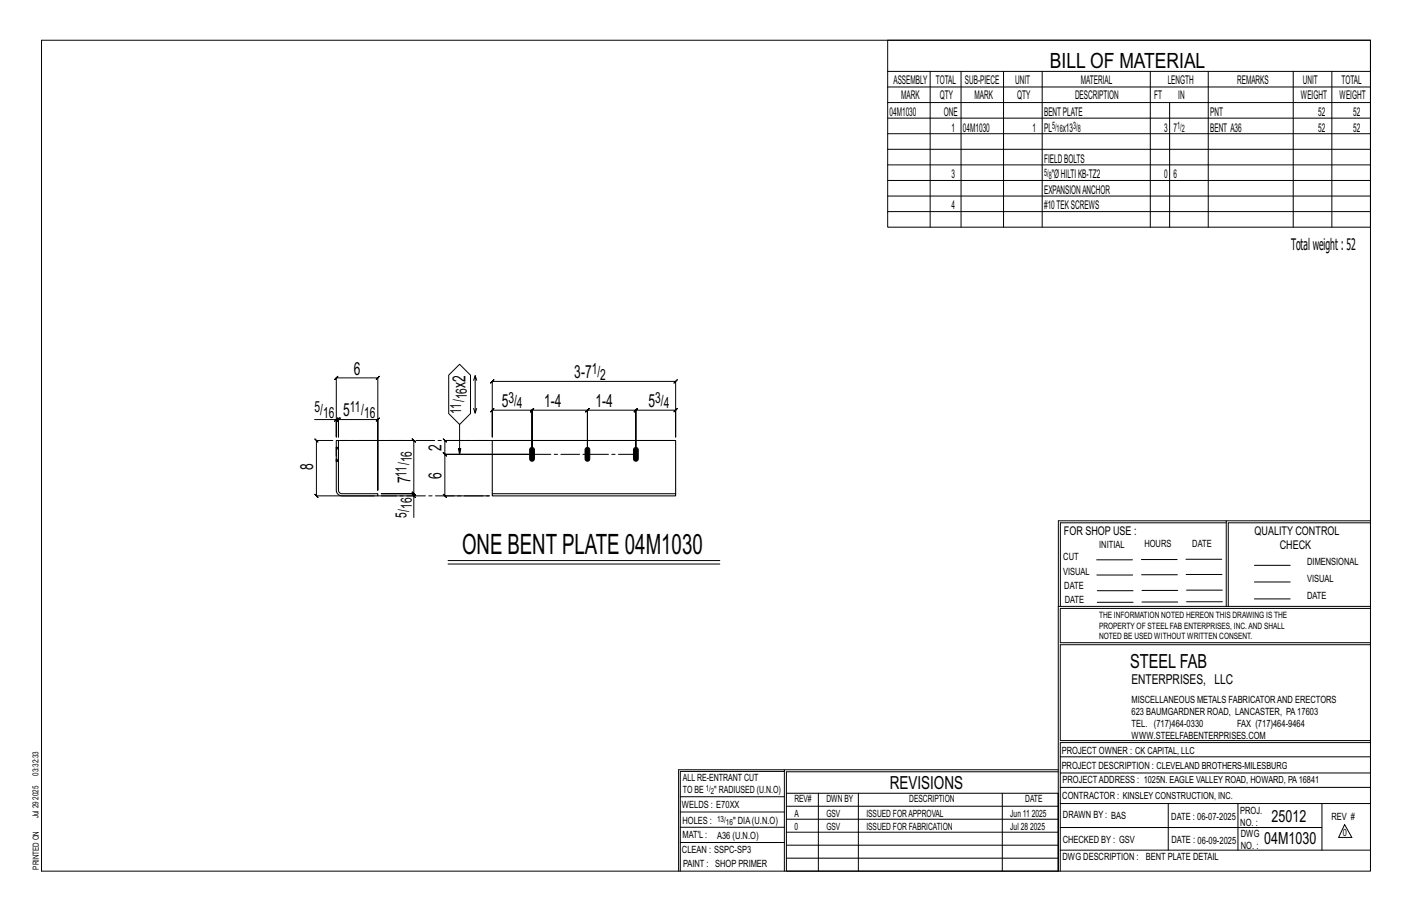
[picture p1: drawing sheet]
<svg xmlns="http://www.w3.org/2000/svg" width="432mm" height="279mm" viewBox="0 0 432 279" stroke-linecap="round" stroke-linejoin="round" font-family="sans-serif">
<defs><g id="words">
<text font-size="8.6" x="141.3" y="169.4">ONE BENT PLATE 04M1030</text>
<text font-size="6.4" x="321.1" y="20.7">BILL OF MATERIAL</text>
<text font-size="5.9" x="345.6" y="204.1">STEEL FAB</text>
<g font-size="5.5">
<text x="108.2" y="114.5">6</text>
<text x="142.3" y="118.6" transform="rotate(-90 142.3 118.6)">x2</text>
<text x="175.6" y="115.6">3-7</text>
<text x="153.4" y="124.4">5</text>
<text x="166.4" y="124.4">1-4</text>
<text x="182.1" y="124.4">1-4</text>
<text x="198.3" y="124.4">5</text>
<text x="105" y="127.3">5</text>
<text x="135" y="137.8" transform="rotate(-90 135 137.8)">2</text>
<text x="95.8" y="143.7" transform="rotate(-90 95.8 143.7)">8</text>
<text x="125.6" y="147.7" transform="rotate(-90 125.6 147.7)">7</text>
<text x="135" y="146.4" transform="rotate(-90 135 146.4)">6</text>
<text x="272.2" y="241.1">REVISIONS</text>
</g>
<g font-size="5.1">
<text x="388.9" y="251.3">25012</text>
<text x="386.6" y="258.1">04M1030</text>
</g>
<text font-size="4.9" x="394.8" y="76.4">Totalweight : 52</text>
<g font-size="4.7">
<text x="181" y="114.4">1/</text>
<text x="183.6" y="116">2</text>
<text x="142.7" y="122.1" transform="rotate(-90 142.7 122.1)">16</text>
<text x="155.5" y="123.2">3/</text>
<text x="158.1" y="124.8">4</text>
<text x="200.3" y="123.2">3/</text>
<text x="203" y="124.8">4</text>
<text x="96.2" y="126">5/</text>
<text x="98.8" y="127.7">16</text>
<text x="107" y="126">11/</text>
<text x="111.4" y="127.7">16</text>
<text x="141.1" y="126.4" transform="rotate(-90 141.1 126.4)">11/</text>
<text x="126" y="141.3" transform="rotate(-90 126 141.3)">16</text>
<text x="124.3" y="145.7" transform="rotate(-90 124.3 145.7)">11/</text>
<text x="126" y="155.6" transform="rotate(-90 126 155.6)">16</text>
<text x="124.3" y="158.2" transform="rotate(-90 124.3 158.2)">5/</text>
</g>
<text font-size="4.2" x="346" y="209.1">ENTERPRISES, LLC</text>
<g font-size="3.7">
<text x="273.2" y="25.6">ASSEMBLY</text>
<text x="286.2" y="25.6">TOTAL</text>
<text x="295.1" y="25.6">SUB-PIECE</text>
<text x="310.4" y="25.6">UNIT</text>
<text x="330.5" y="25.6">MATERIAL</text>
<text x="357.1" y="25.6">LENGTH</text>
<text x="378.3" y="25.6">REMARKS</text>
<text x="398.4" y="25.6">UNIT</text>
<text x="410.2" y="25.6">TOTAL</text>
<text x="272.1" y="35.5">04M1030</text>
<text x="275.6" y="30.4">MARK</text>
<text x="287.4" y="30.4">QTY</text>
<text x="288.6" y="35.5">ONE</text>
<text x="298" y="30.4">MARK</text>
<text x="311" y="30.4">QTY</text>
<text x="319.3" y="35.5">BENTPLATE</text>
<text x="328.7" y="30.4">DESCRIPTION</text>
<text x="353" y="30.4">FT</text>
<text x="360.3" y="30.4">IN</text>
<text x="370.1" y="35.5">PNT</text>
<text x="397.8" y="30.4">WEIGHT</text>
<text x="403.2" y="35.5">52</text>
<text x="409.6" y="30.4">WEIGHT</text>
<text x="413.8" y="35.5">52</text>
<text x="290.9" y="40.2">1</text>
<text x="294.5" y="40.2">04M1030</text>
<text x="315.8" y="40.2">1</text>
<text x="319.3" y="40.2">PL</text>
<text x="325" y="40.2">x13</text>
<text x="356" y="40.2">3</text>
<text x="358.9" y="40.2">7</text>
<text x="370.1" y="40.2">BENT A36</text>
<text x="403.2" y="40.2">52</text>
<text x="413.8" y="40.2">52</text>
<text x="319.3" y="49.7">FIELDBOLTS</text>
<text x="290.9" y="54.5">3</text>
<text x="319.3" y="59.3">EXPANSIONANCHOR</text>
<text x="321.6" y="54.5">&quot;ØHILTIKB-TZ2</text>
<text x="356" y="54.5">0</text>
<text x="358.9" y="54.5">6</text>
<text x="290.9" y="64">4</text>
<text x="319.3" y="64">#10TEKSCREWS</text>
<text x="325.3" y="163.4">FOR SHOP USE :</text>
<text x="383.7" y="163.4">QUALITY CONTROL</text>
<text x="391.4" y="167.8">CHECK</text>
</g>
<g font-size="3.1">
<text x="321.7" y="39.4">5/</text>
<text x="323.1" y="40.5">16</text>
<text x="328.2" y="39.4">3/</text>
<text x="329.6" y="40.5">8</text>
<text x="360" y="39.4">1/</text>
<text x="361.4" y="40.5">2</text>
<text x="319.3" y="53.7">5/</text>
<text x="320.7" y="54.8">8</text>
<text x="336.2" y="167.4">INITIAL</text>
<text x="350" y="167.1">HOURS</text>
<text x="364.6" y="167.2">DATE</text>
<text x="325.2" y="171.3">CUT</text>
<text x="399.8" y="172.8">DIMENSIONAL</text>
<text x="325.1" y="175.8">VISUAL</text>
<text x="399.8" y="177.9">VISUAL</text>
<text x="325.5" y="180">DATE</text>
<text x="325.7" y="184.4">DATE</text>
<text x="399.8" y="183.1">DATE</text>
<text x="346" y="215">MISCELLANEOUS METALS FABRICATORAND ERECTORS</text>
<text x="346" y="218.6">623 BAUMGARDNER ROAD, LANCASTER, PA17603</text>
<text x="346" y="225.8">WWW.STEELFABENTERPRISES.COM</text>
<text x="346" y="222.2">TEL. (717)464-0330</text>
<text x="378.3" y="222.2">FAX (717)464-9464</text>
<text x="324.7" y="230.5">PROJECT OWNER : CK CAPITAL, LLC</text>
<text x="208.8" y="238.8">ALL RE-ENTRANT CUT</text>
<text x="324.7" y="235.1">PROJECT DESCRIPTION : CLEVELAND BROTHERS-MILESBURG</text>
<text x="324.9" y="239.5">PROJECTADDRESS : 1025N. EAGLE VALLEY ROAD, HOWARD, PA16841</text>
<text x="208.8" y="242.5">TO BE</text>
<text x="218.4" y="242.5">&quot; RADIUSED (U.N.O)</text>
<text x="242.9" y="245.3">REV#</text>
<text x="252.7" y="245.3">DWN BY</text>
<text x="278.1" y="245.3">DESCRIPTION</text>
<text x="313.5" y="245.3">DATE</text>
<text x="324.9" y="244.2">CONTRACTOR : KINSLEY CONSTRUCTION, INC.</text>
<text x="208.5" y="247">WELDS : E70XX</text>
<text x="208.7" y="251.7">HOLES :</text>
<text x="224.2" y="251.8">&quot; DIA(U.N.O)</text>
<text x="242.9" y="249.9">A</text>
<text x="252.7" y="249.9">GSV</text>
<text x="264.9" y="249.9">ISSUED FORAPPROVAL</text>
<text x="309" y="249.9">Jun 11</text>
<text x="315.5" y="249.9">2025</text>
<text x="325.1" y="250">DRAWN BY : BAS</text>
<text x="358.2" y="250.5">DATE : 06-07-2025</text>
<text x="379.3" y="248.9">PROJ.</text>
<text x="407.2" y="250.5">REV #</text>
<text x="208.7" y="256.3">MAT'L :</text>
<text x="219.3" y="256.4">A36 (U.N.O)</text>
<text x="242.9" y="253.8">0</text>
<text x="252.7" y="253.8">GSV</text>
<text x="264.9" y="253.8">ISSUED FOR FABRICATION</text>
<text x="309" y="253.8">Jul 28</text>
<text x="315" y="253.8">2025</text>
<text x="325" y="257.6">CHECKED BY : GSV</text>
<text x="358.3" y="257.7">DATE : 06-09-2025</text>
<text x="379.3" y="252.5">NO. :</text>
<text x="379.5" y="255.9">DWG</text>
<text x="410.6" y="255.5">0</text>
<text x="208.6" y="260.7">CLEAN : SSPC-SP3</text>
<text x="324.9" y="262.9">DWG DESCRIPTION :</text>
<text x="350.4" y="263">BENT PLATE DETAIL</text>
<text x="379.5" y="259.5">NO. :</text>
<text x="208.9" y="265">PAINT : SHOP PRIMER</text>
</g>
<g font-size="2.7">
<text x="336.1" y="189">THE INFORMATION NOTED HEREON THIS DRAWING IS THE</text>
<text x="336.1" y="195.4">NOTED BE USED WITHOUT WRITTEN CONSENT.</text>
<text x="336.1" y="192.2">PROPERTY OF STEEL FAB ENTERPRISES, INC.AND SHALL</text>
</g>
<g font-size="2.6">
<text x="215.9" y="241.8">1/</text>
<text x="217.4" y="242.7">2</text>
<text x="219.3" y="251.1">13/</text>
<text x="222" y="252.1">16</text>
</g>
<g font-size="2.5">
<text x="11.7" y="237.1" transform="rotate(-90 11.7 237.1)">03:32:33</text>
<text x="11.8" y="244.4" transform="rotate(-90 11.8 244.4)">2025</text>
<text x="11.8" y="250.1" transform="rotate(-90 11.8 250.1)">Jul 29</text>
<text x="11.9" y="265.8" transform="rotate(-90 11.9 265.8)">PRINTED ON</text>
</g>
</g></defs>
<g fill="none" stroke="#000" stroke-width=".31">
<path d="M12.7 12.3h406.4v254h-406.4zM271.5 12.3h147.6v57.2h-147.6zM271.5 21.8h147.6M271.5 26.6h147.6M271.5 31.4h147.6M271.5 36.1h147.6M284.5 21.8v47.7M293.9 21.8v47.7M306.9 21.8v47.7M318.7 21.8v47.7M351.8 21.8v47.7M357.7 31.4v38.1"/>
<path d="M369.5 21.8v47.7M395.5 21.8v47.7M407.3 21.8v47.7M271.5 40.9h147.6M271.5 45.6h147.6M271.5 50.4h147.6M271.5 55.2h147.6M271.5 59.9h147.6M271.5 64.7h147.6M145.3 114.8l-.5 1.5M145.8 116.3l-.5-1.5v11.5M150.5 116.6l-.5 .5 1-1-.5 .5h56.1l-.5 .5 1-1-.5 .5v17v-8.2l.5-.5-1 1 .5-.5h-12.1l.5-.5-1 1 .5-.5v13.5v-13.5l.5-.5-1 1 .5-.5h-14.9l.5-.5-1 1 .5-.5v13.5v-13.5l.5-.5-1 1 .5-.5h-16.9l.5-.5-1 1 .5-.5v13.5v-13.5l.5-.5-1 1 .5-.5h-12.2l.5-.5-1 1 .5-.5v8.2z"/>
<path d="M96.2 128.3h6.6v5.3v-18.1l-.5 .5 1-1-.5 .5h12.7l-.5 .5 1-1-.5 .5v34.4v-21.6l.5-.5-1 1 .5-.5h-12l.5-.5-1 1 .5-.5v5.3v-5.3l.5-.5-1 1 .5-.5h-.7M101.8 134.7h-5l-.5-.5 1 1-.5-.5v16.9l-.5-.5 1 1-.5-.5h17.7M102.3 128.8l1-1zM104.6 134.7h21.9l-.5-.5 1 1-.5-.5v16.2l-.5-.5 1 1-.5-.5h-9.9h9.9l-.5-.5 1 1-.5-.5v.7M140.5 129.8l3.4-3.4v-11.7l-3.4-3.3-3.3 3.3v11.7l3.3 3.4v9.1l-.3-1.8h.7l-.4 1.8M144.8 124.8l.5 1.5 .5-1.5M149.5 134.7h-13.5l-.5-.5 1 1-.5-.5v4.2l-.5-.5 1 1-.5-.5h25.6h-25.6l-.5-.5 1 1-.5-.5v12.7l-.5-.5 1 1-.5-.5h13.5M116.6 151.6h9.9v6.6M126 151.1l1 1zM375 159.8h-50.7v25.6M375 159.2h-51.3l-.1 107.1M419.1 159.2h-44.1v26.2"/>
<path d="M419.1 159.8h-43.5v25.6M137 171.4h83.1M137 172.4h83.1M335.4 171.1h10.9M335.4 175.8h11M349 171h11M349.1 175.7h11M362.7 171h10.9M362.7 175.6h11M383.6 172.8h11M383.6 177.9h11M323.7 185.4h95.4"/>
<path d="M335.5 184.1h11M335.5 180.6h11M349.2 184h11M349.2 180.5h11M362.9 180.4h10.9M362.9 184h10.9M383.6 183.1h11M419.1 186h-94.9v10.5h94.9M419.1 197.1h-94.9v29.3h94.9v.6h-94.9v39.3M239.9 235.8h-31.9v30.5M239.9 235.3h-32.4v31M323.6 235.3h-83.7v31"/>
<path d="M323.6 235.9h-83.1v6.6M324.2 236.3h94.9M324.2 231.4h94.9M208 252.9h31.9M208 257.5h31.9M208 243.6h31.9M208 248.2h31.9M240.5 242.5h83.1v23.8h-83.1zM240.5 258.4h83.1M240.5 254.4h83.1M240.5 250.4h83.1M240.5 246.5h83.1"/>
<path d="M250.3 242.5v23.8M262.5 242.5v23.8M306.5 242.5v23.8M324.2 253h80.1M324.2 245.6h94.9M324.2 259.9h94.9M324.2 240.7h94.9M357.3 245.6v14.3M378.6 245.6v14.3M404.3 245.6v14.3M411.2 252.1l2.2 3.9h-4zM240.5 262.3h83.1"/>
</g>
<path d="M162.2 137l.5-.2 .7 .4v3.1a.73 .73 0 0 1-.7 .7 .73 .73 0 0 1-.7-.7v-2.8zM179.1 137l.5-.2 .7 .4 .1 3.1a.73 .73 0 0 1-.8 .7 .73 .73 0 0 1-.7-.7v-2.8zM193.9 137l.6-.2 .6 .4 .1 3.1a.73 .73 0 0 1-.7 .7 .73 .73 0 0 1-.8-.7v-2.8z" fill="#000" stroke="#000" stroke-width=".31"/>
<path d="M102.8 136.8h.1M102.8 134.7h.7v15.2l.3 .7 .8 .3h10.9v.7h-10.9a1.72 1.72 0 0 1-1.8-1.7zM103.5 136.8h.1M102.8 141h.1M103.5 141h.1M150.5 150.9h56.1v.7h-56.1zM150.5 150.9v-16.2h56.1v16.2" fill="none" stroke="#000" stroke-width=".32"/>
<path d="M102.8 137.5v-.3h.7v.3M102.8 137.2v-.2h.7v.2M102.8 137v-.2h.7v.2M102.8 136.8h.1M103.5 136.8h-.7M103.5 136.8h.1M102.8 141v-.1M102.8 140.8l.7 .2M102.8 140.6v.2h.7v.1M102.8 140.3v.3h.7v.2M102.8 141h.7M103.5 140.3v-2.8h-.7v2.8h.7v.3" fill="none" stroke="#000" stroke-width=".31" stroke-dasharray="2 1.4"/>
<path d="M150.5 134.7h-47M162.7 138.9h31.8M115.5 151.6h35" fill="none" stroke="#000" stroke-width=".31" stroke-dasharray="5.8 1 1 1"/>
<use href="#words"/>
</svg>
